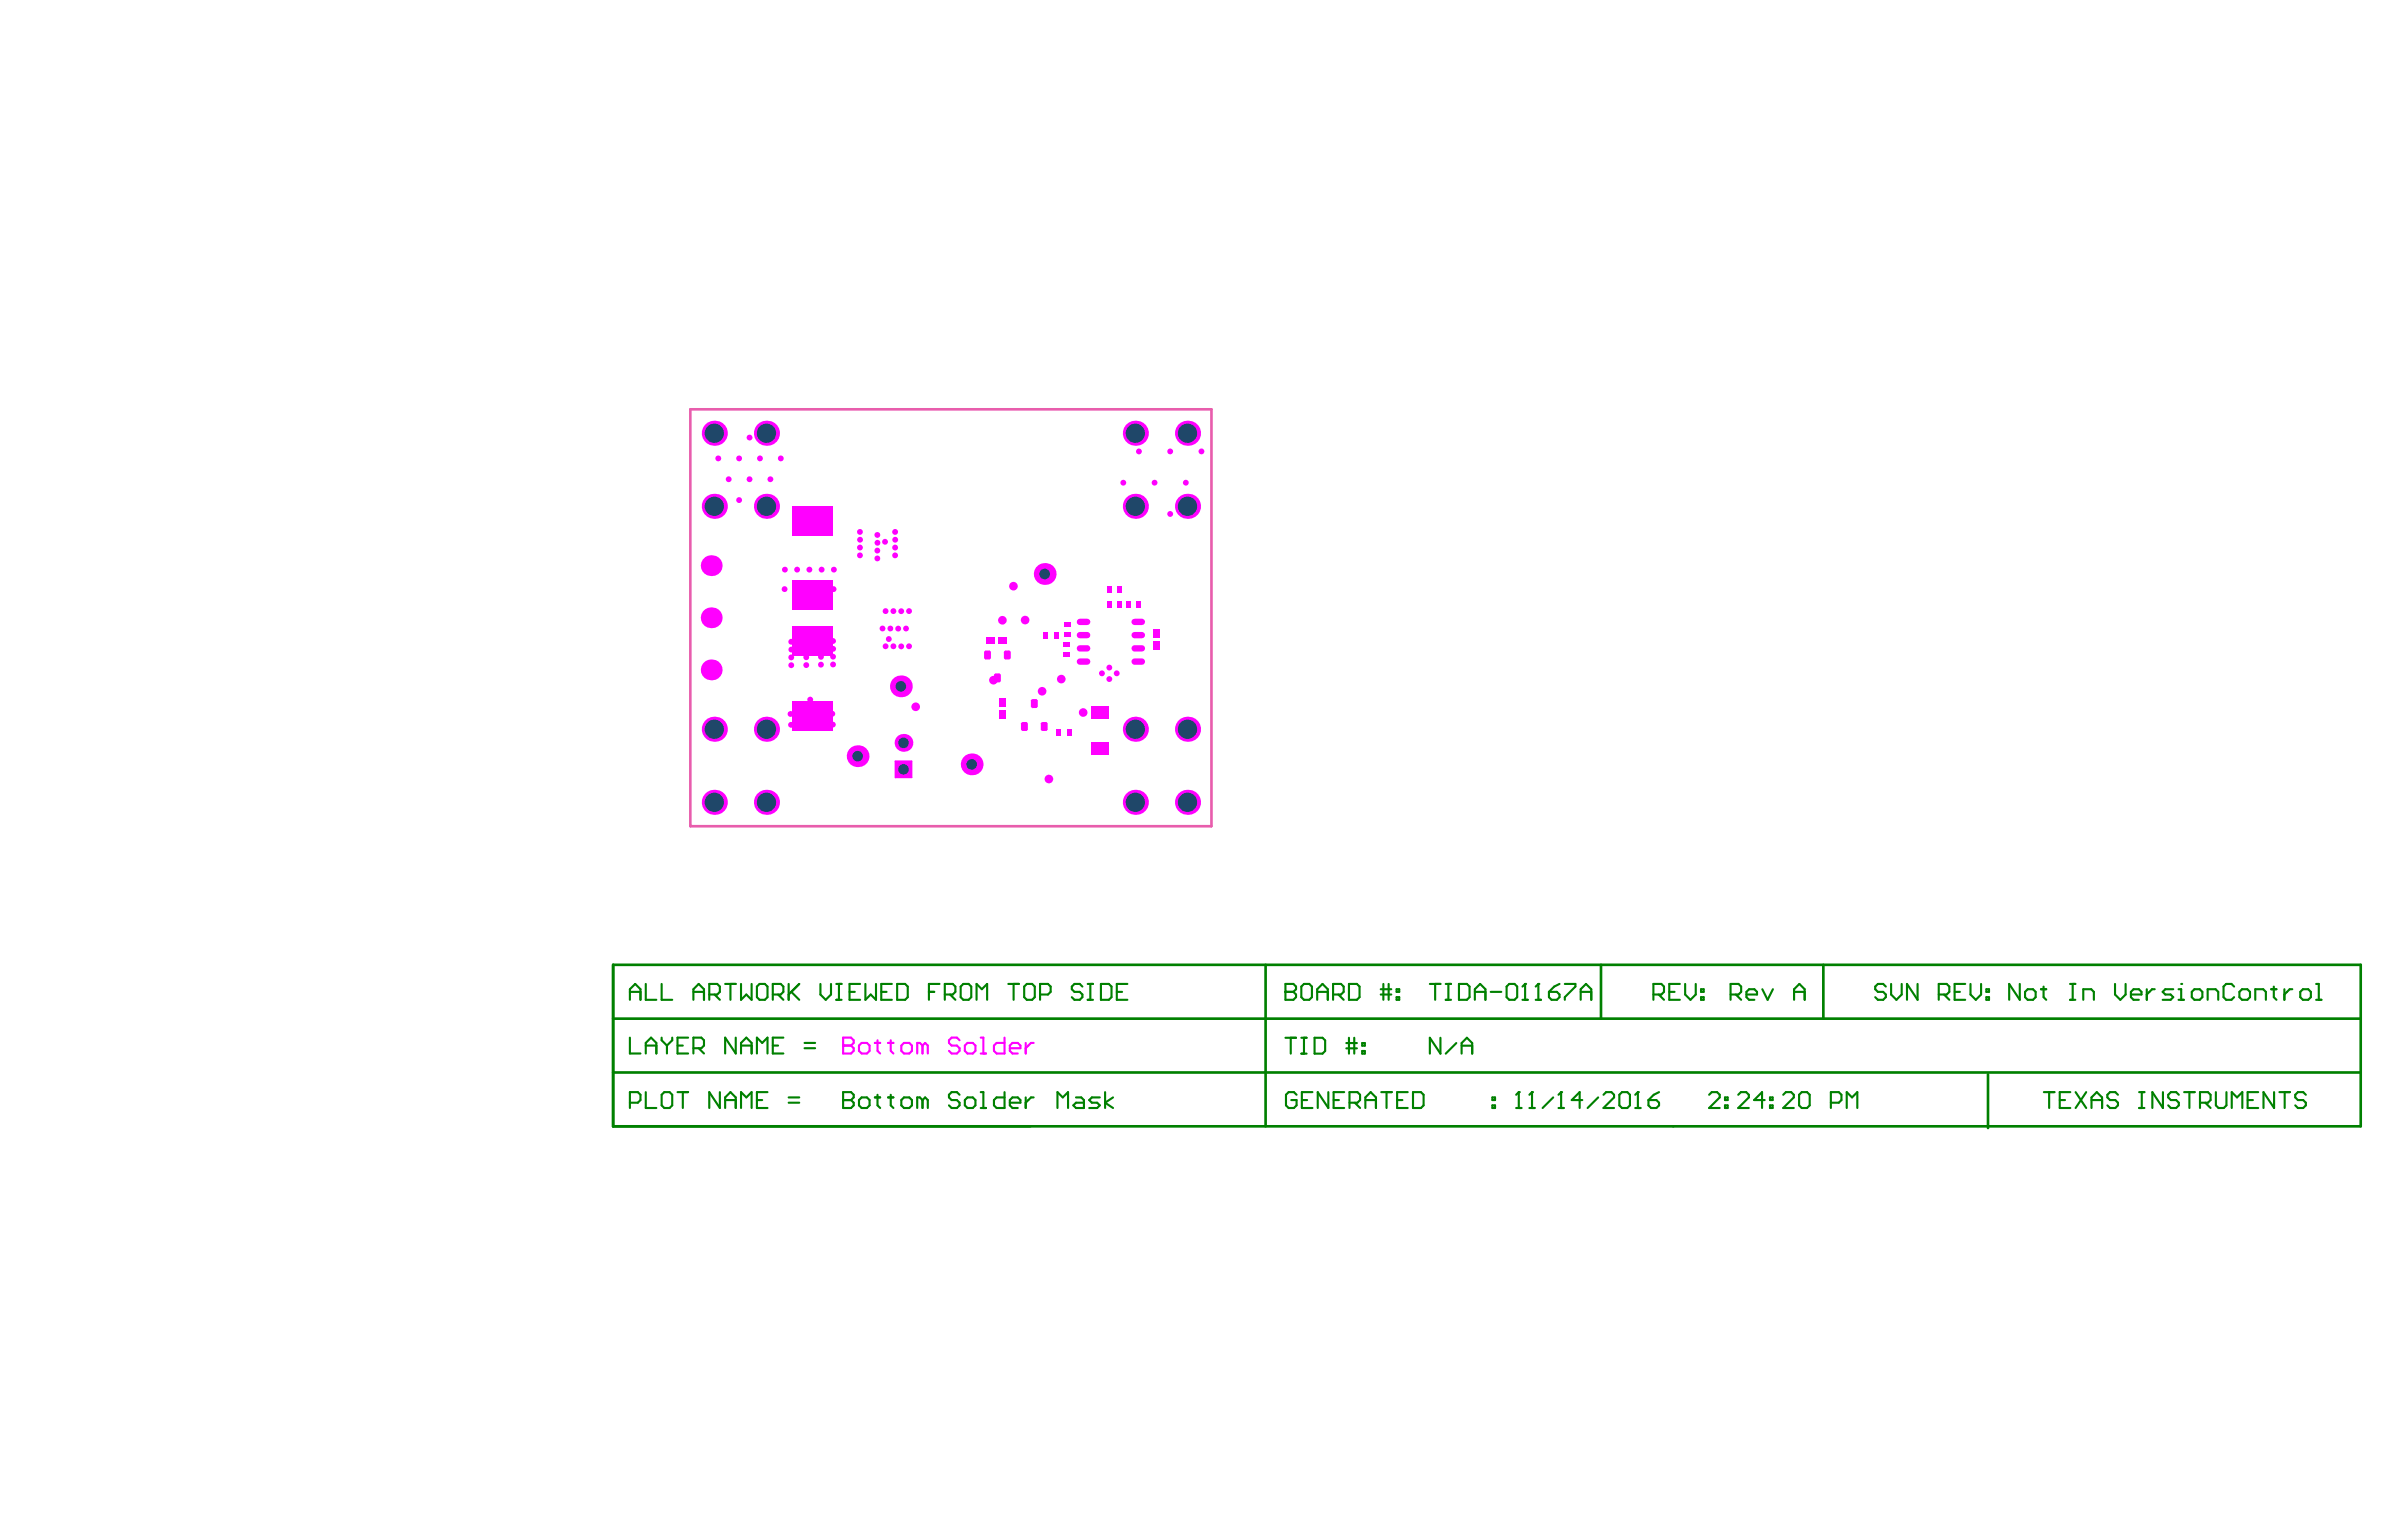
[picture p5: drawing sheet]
<svg xmlns="http://www.w3.org/2000/svg" width="432mm" height="279mm" viewBox="0 0 432 279" stroke-linecap="round" stroke-linejoin="round" font-family="sans-serif">
<path d="M125.1 74.2h94.5v75.6h-94.5z" fill="none" stroke="#e85dac" stroke-width=".48"/>
<path d="M111.1 174.9v29.3h316.8v-29.3h-316.7v29.3M229.4 174.9v29.3M290.2 174.9v9.8M330.5 174.9v9.8M111.1 194.5h316.7M111.1 184.7h316.8M360.4 194.8v9.7" fill="none" stroke="#008000" stroke-width=".48"/>
<g fill="none" stroke="#008000" stroke-width=".38">
<path d="M366.1 178.4v2.9l-1.9-2.9v2.9M367.6 179.4h.9l.5 .4v1l-.5 .5h-.9l-.5-.5v-1zM370 179.4h.9M370.5 178.9v1.9l.4 .5M375.3 178.4h.9M375.7 178.4v2.9M383.4 178.4v1.9l1 1 .9-1v-1.9M389.2 179.4v1.9M390.6 179.4h-.5l-.9 .9M394 179.4h-1.5l-.5 .4 .5 .5h1l.5 .5-.5 .5h-1.5M394.9 179.4h.5v1.9M375.3 181.3h.9"/>
<path d="M377.6 181.3v-1.9h1.5l.5 .4v1.5M386.3 180.3h1.9v-.5l-.5-.4h-.9l-.5 .4v1l.5 .5h.9M394.9 181.3h1"/>
</g>
<circle cx="395.4" cy="178.4" r=".19" fill="#008000"/>
<g fill="none" stroke="#008000" stroke-width=".38">
<path d="M233 178.4v2.9h1.5l.4-.5v-.5l-.4-.5h-1.5M397.8 179.4h1l.4 .4v1l-.4 .5h-1l-.5-.5v-1zM405 178.9l-.5-.5h-.9l-.5 .5v1.9l.5 .5h.9l.5-.5M406.4 179.4h1l.5 .4v1l-.5 .5h-1l-.4-.5v-1zM411.7 179.4h1M412.2 178.9v1.9l.5 .5M414.1 179.4v1.9M415.5 179.4h-.4l-1 .9M417.5 179.4h.9l.5 .4v1l-.5 .5h-.9l-.5-.5v-1zM419.9 178.4h.4v2.9M114.2 199.9h1.4l.5-.4v-1l-.5-.5h-1.4v2.9M117.1 198v2.9h1.9"/>
<path d="M119.9 198.5l.5-.5h1l.5 .5v1.9l-.5 .5h-1l-.5-.5zM122.8 198h1.9M123.8 198v2.9M130.5 198v2.9l-1.9-2.9v2.9M131.5 199.5h1.9M137.2 199.5h1M139.1 198h-1.9v2.9h1.9M143 199.9h1.9M143 199h1.9M235 198.5l-.4-.5h-1l-.5 .5v1.9l.5 .5h1l.4-.5v-.9h-.9M236 199.5h1M237.9 198h-1.9v2.9h1.9"/>
<path d="M240.8 198v2.9l-1.9-2.9v2.9M241.8 199.5h.9M243.7 198h-1.9v2.9h1.9M244.6 199.9h1.5l.4-.4v-1l-.4-.5h-1.5v2.9M245.6 199.9l.9 1M247.5 199.5h1.9M250.4 198h1.9M251.3 198v2.9M253.3 199.5h.9M255.2 198h-1.9v2.9h1.9M256.1 198h1.5l.5 .5v1.9l-.5 .5h-1.5zM270.5 199h.5v.5h-.5z"/>
<path d="M400.2 181.3v-1.9h1.4l.5 .4v1.5M408.8 181.3v-1.9h1.5l.4 .4v1.5M419.9 181.3h.9M131.5 200.9v-1.9l.9-1 1 1v1.9M134.3 200.9v-2.9l1 1 1-1v2.9M247.5 200.9v-1.9l1-1 .9 1v1.9M270.5 200.4h.5v.5h-.5z"/>
</g>
<circle cx="233" cy="179.8" r=".19" fill="#008000"/>
<g fill="none" stroke="#008000" stroke-width=".38">
<path d="M233 178.4h1.5l.4 .5v.5l-.4 .4h-1.5M235.9 178.9l.5-.5h.9l.5 .5v1.9l-.5 .5h-.9l-.5-.5zM238.8 179.8h1.9M244.5 178.4h1.5l.5 .5v1.9l-.5 .5h-1.5zM250.3 179.4h1.9M250.8 178.4v2.9M251.7 178.4v2.9M253.2 179.4h.4v.4h-.4zM302.6 179.8h1M304.5 178.4h-1.9v2.9h1.9M305.5 178.4v1.9l.9 1 1-1v-1.9M308.4 179.4h.4v.4h-.4z"/>
<path d="M319.5 179.4l.9 1.9 1-1.9M325.2 179.8h1.9M114.2 188.1v2.9h1.9M117.1 191v-1.9l.9-1 1 1v1.9M117.1 189.6h1.9M119.9 188.1v.5l1 1M120.9 189.6v1.4M121.9 188.1v.5l-1 1M122.8 189.6h1M124.7 188.1h-1.9v2.9h1.9M125.7 190.1h1.4l.5-.5v-1l-.5-.5h-1.4v2.9M126.7 190.1l.9 .9"/>
<path d="M133.4 188.1v2.9l-1.9-2.9v2.9M134.3 189.6h2M134.3 191v-1.9l1-1 1 1v1.9M137.2 191v-2.9l1 1 .9-1v2.9M140.1 189.6h.9M142 188.1h-1.9v2.9h1.9M145.8 190.1h2M145.8 189.1h2M152.8 198v2.9h1.5l.5-.5v-.5l-.5-.4h-1.5M233 188.2h1.9M234 188.2v2.8M235.9 188.2h1"/>
<path d="M235.9 191h1M236.4 188.2v2.8M238.3 188.2h1.4l.5 .4v2l-.5 .4h-1.4zM238.8 181.3v-1.9l.9-1 1 1v1.9M241.7 180.3h1.4l.5-.5v-.9l-.5-.5h-1.4v2.9M242.6 180.3l1 1M244.1 190.1h1.9M244.1 189.1h1.9M244.5 188.2v2.8M245.5 188.2v2.8M246.9 189.1h.5v.5h-.5zM246.9 190.6h.5v.4h-.5z"/>
<path d="M250.3 180.3h1.9M253.2 180.8h.4v.5h-.4zM261.1 188.2v2.8l-1.9-2.8v2.8M264 189.1l-1.9 1.9M265 189.6h1.9M265 191v-1.9l.9-.9 1 .9v1.9M299.7 180.3h1.5l.4-.5v-.9l-.4-.5h-1.5v2.9M300.7 180.3l.9 1M308.4 180.8h.4v.5h-.4zM309.8 198.5l.5-.5h1l.4 .5v.5l-1.9 1.9h1.9M312.7 199h.5v.5h-.5zM313.7 180.3h1.4l.5-.5v-.9l-.5-.5h-1.4v2.9"/>
<path d="M314.7 180.3l.9 1M315.1 198.5l.5-.5h.9l.5 .5v.5l-1.9 1.9h1.9M316.6 180.3h1.9v-.5l-.5-.4h-.9l-.5 .4v1l.5 .5h.9M319.9 199.5h-1.9l1.4-1.5v2.9M320.9 199h.4v.5h-.4zM323.3 198.5l.4-.5h1l.5 .5v.5l-1.9 1.9h1.9M325.2 181.3v-1.9l1-1 .9 1v1.9M326.1 198.5l.5-.5h1l.5 .5v1.9l-.5 .5h-1l-.5-.5zM331.9 199.9h1.4l.5-.4v-1l-.5-.5h-1.4v2.9M312.7 200.4h.5v.5h-.5zM320.9 200.4h.4v.5h-.4zM334.8 200.9v-2.9l.9 1 1-1v2.9"/>
</g>
<circle cx="152.8" cy="199.5" r=".19" fill="#008000"/>
<g fill="none" stroke="#008000" stroke-width=".38">
<path d="M152.8 198h1.5l.5 .5v.5l-.5 .5h-1.5M156.2 199h1l.4 .5v.9l-.4 .5h-1l-.5-.5v-.9zM158.6 199h1M159.1 198.5v1.9l.5 .5M161 199h1M161.5 198.5v1.9l.5 .5M163.9 199h.9l.5 .5v.9l-.5 .5h-.9l-.5-.5v-.9zM167.2 199.5l-.5-.5h-.4v1.9M167.2 199.5v1.4M167.2 199.5l.5-.5 .5 .5v1.4M173.9 198.5l-.4-.5h-1l-.5 .5v.5l.5 .5h1l.4 .4v.5l-.4 .5h-1l-.5-.5M175.4 199h.9l.5 .5v.9l-.5 .5h-.9l-.5-.5v-.9z"/>
<path d="M177.8 198h.5v2.9M182.1 198v2.9h-1.4l-.5-.5v-.9l.5-.5h1.4M183.1 199.9h1.9v-.4l-.5-.5h-1l-.4 .5v.9l.4 .5h1M185.9 199v1.9M187.4 199h-.5l-1 .9M195.1 199h.9l.5 .5v1.4h-1.4l-.5-.5 .5-.5h1.4M199.4 199h-1.5l-.5 .5 .5 .4h1l.5 .5-.5 .5h-1.5M200.3 198v2.9M201.8 199l-1.5 .9 1.5 1M275.3 198v2.9M177.8 200.9h.9M191.7 200.9v-2.9l1 1 .9-1v2.9"/>
<path d="M274.8 200.9h1"/>
</g>
<circle cx="275.3" cy="198" r=".19" fill="#008000"/>
<path d="M275.3 198l-.5 .5M277.7 198v2.9M277.2 200.9h1" fill="none" stroke="#008000" stroke-width=".38"/>
<circle cx="277.7" cy="198" r=".19" fill="#008000"/>
<path d="M277.7 198l-.5 .5M281.6 199l-2 1.9M283 198v2.9M282.5 200.9h1" fill="none" stroke="#008000" stroke-width=".38"/>
<circle cx="283" cy="198" r=".19" fill="#008000"/>
<path d="M283 198l-.5 .5M286.8 199.5h-1.9l1.5-1.5v2.9M289.7 199l-1.9 1.9M290.7 198.5l.5-.5h.9l.5 .5v.5l-1.9 1.9h1.9M293.6 198.5l.4-.5h1l.5 .5v1.9l-.5 .5h-1l-.4-.5zM296.9 198v2.9M296.4 200.9h1" fill="none" stroke="#008000" stroke-width=".38"/>
<circle cx="296.9" cy="198" r=".19" fill="#008000"/>
<g fill="none" stroke="#008000" stroke-width=".38">
<path d="M259.2 178.4h1.9M260.2 178.4v2.9M262.1 178.4h.9M262.6 178.4v2.9M264.5 178.4h1.4l.5 .5v1.9l-.5 .5h-1.4zM267.4 179.8h1.9M270.2 179.8h2M273.6 178.4h.9l.5 .5v1.9l-.5 .5h-.9l-.5-.5v-1.9zM276.5 178.4v2.9M341.9 178.9l-.5-.5h-1l-.5 .5v.5l.5 .4h1l.5 .5v.5l-.5 .5h-1l-.5-.5M342.8 178.4v1.9l1 1 .9-1v-1.9M347.6 178.4v2.9l-1.9-2.9v2.9"/>
<path d="M354.3 179.8h1M356.2 178.4h-1.9v2.9h1.9M357.2 178.4v1.9l1 1 .9-1v-1.9M360.1 179.4h.5v.4h-.5zM262.1 181.3h.9M267.4 181.3v-1.9l.9-1 1 1v1.9M276 181.3h.9M296.9 198l-.5 .5M298.8 199.5h1.5l.4 .4v.5l-.4 .5h-1l-.5-.5zM300.7 198l-.9 .5-1 1M351.4 180.3h1.5l.5-.5v-.9l-.5-.5h-1.5v2.9M352.4 180.3l1 1"/>
<path d="M360.1 180.8h.5v.5h-.5z"/>
</g>
<circle cx="276.5" cy="178.4" r=".19" fill="#008000"/>
<path d="M276.5 178.4l-.5 .5M278.9 178.4v2.9M278.4 181.3h.9" fill="none" stroke="#008000" stroke-width=".38"/>
<circle cx="278.9" cy="178.4" r=".19" fill="#008000"/>
<g fill="none" stroke="#008000" stroke-width=".38">
<path d="M114.2 179.8h1.9M117.1 178.4v2.9h1.9M119.9 178.4v2.9h2M125.7 179.8h1.9M131.5 178.4h1.9M132.4 178.4v2.9M134.3 178.4v2.9l1-1 1 1v-2.9M137.2 178.9l.5-.5h.9l.5 .5v1.9l-.5 .5h-.9l-.5-.5zM143 178.4v2.9M143.4 179.8l1.5 1.5M144.9 178.4l-1.9 1.9M148.7 178.4v1.9l1 1 .9-1v-1.9"/>
<path d="M151.6 178.4h1M152.1 178.4v2.9M154 179.8h1M155.9 178.4h-1.9v2.9h1.9M156.9 178.4v2.9l.9-1 1 1v-2.9M159.8 179.8h.9M161.7 178.4h-1.9v2.9h1.9M162.6 178.4h1.5l.5 .5v1.9l-.5 .5h-1.5zM168.4 179.8h1M170.3 178.4h-1.9v2.9M174.6 178.4h1l.5 .5v1.9l-.5 .5h-1l-.5-.5v-1.9zM182.8 178.4h1.9"/>
<path d="M183.7 178.4v2.9M186.1 178.4h1l.5 .5v1.9l-.5 .5h-1l-.4-.5v-1.9zM196.2 178.9l-.5-.5h-.9l-.5 .5v.5l.5 .4h.9l.5 .5v.5l-.5 .5h-.9l-.5-.5M197.2 178.4h.9M197.7 178.4v2.9M199.6 178.4h1.4l.5 .5v1.9l-.5 .5h-1.4zM202.4 179.8h1M204.4 178.4h-2v2.9h2M278.9 178.4l-.5 .5M280.8 179.8h1.4l.5 .5v.5l-.5 .5h-.9l-.5-.5zM282.7 178.4l-1 .5-.9 .9M283.7 178.4h1.9v.5l-1.9 1.9v.5"/>
<path d="M286.5 179.8h2M114.2 181.3v-1.9l.9-1 1 1v1.9M125.7 181.3v-1.9l1-1 .9 1v1.9M128.6 180.3h1.4l.5-.5v-.9l-.5-.5h-1.4v2.9M129.5 180.3l1 1M140.1 180.3h1.4l.5-.5v-.9l-.5-.5h-1.4v2.9M141 180.3l1 1M151.6 181.3h1M171.3 180.3h1.4l.5-.5v-.9l-.5-.5h-1.4v2.9M172.2 180.3l1 1M177 181.3v-2.9l1 1 .9-1v2.9M188.5 180.3h1.5l.5-.5v-.9l-.5-.5h-1.5v2.9"/>
<path d="M197.2 181.3h.9M286.5 181.3v-1.9l1-1 1 1v1.9M370.5 198h1.9M371.5 198v2.9M373.4 199.5h.9M375.3 198h-1.9v2.9h1.9M376.3 198l1.9 2.9M378.2 198l-1.9 2.9M379.1 199.5h2M383.9 198.5l-.4-.5h-1l-.5 .5v.5l.5 .5h1l.4 .4v.5l-.4 .5h-1l-.5-.5M387.8 198h.9M388.3 198v2.9"/>
<path d="M392.1 198v2.9l-1.9-2.9v2.9M395 198.5l-.5-.5h-1l-.5 .5v.5l.5 .5h1l.5 .4v.5l-.5 .5h-1l-.5-.5M395.9 198h1.9M396.9 198v2.9M398.8 199.9h1.4l.5-.4v-1l-.5-.5h-1.4v2.9M399.8 199.9l.9 1M401.7 198v2.4l.5 .5h.9l.5-.5v-2.4M407.4 199.5h1M409.4 198h-2v2.9h2M412.2 198v2.9l-1.9-2.9v2.9M413.2 198h1.9M414.2 198v2.9"/>
<path d="M418 198.5l-.5-.5h-.9l-.5 .5v.5l.5 .5h.9l.5 .4v.5l-.5 .5h-.9l-.5-.5M379.1 200.9v-1.9l1-1 1 1v1.9M387.8 200.9h.9M404.6 200.9v-2.9l.9 1 1-1v2.9"/>
</g>
<path d="M152.8 188.1v2.9h1.5l.5-.5v-.4l-.5-.5h-1.5" fill="none" stroke="#f0f" stroke-width=".38"/>
<circle cx="152.8" cy="189.6" r=".19" fill="#f0f"/>
<g fill="none" stroke="#f0f" stroke-width=".38">
<path d="M152.8 188.1h1.5l.5 .5v.5l-.5 .5h-1.5M155.7 189.6l.5-.5h1l.4 .5v.9l-.4 .5h-1l-.5-.5zM158.6 189.1h1M159.1 188.6v1.9l.5 .5M161 189.1h1M161.5 188.6v1.9l.5 .5M163.4 189.6l.5-.5h.9l.5 .5v.9l-.5 .5h-.9l-.5-.5zM167.2 189.6l-.5-.5h-.4v1.9M167.2 189.6v1.4M167.2 189.6l.5-.5 .5 .5v1.4M173.9 188.6l-.4-.5h-1l-.5 .5v.5l.5 .5h1l.4 .5v.4l-.4 .5h-1l-.5-.5M174.9 189.6l.5-.5h.9l.5 .5v.9l-.5 .5h-.9l-.5-.5z"/>
<path d="M177.8 188.1h.5v2.9M177.8 191h.9M182.1 188.1v2.9h-1.4l-.5-.5v-.9l.5-.5h1.4M183.1 190.1h1.9v-.5l-.5-.5h-1l-.4 .5v.9l.4 .5h1M185.9 189.1v1.9M187.4 189.1h-.5l-1 1"/>
</g>
<g fill="#f0f">
<circle cx="199.8" cy="122.1" r=".53"/>
<circle cx="201.1" cy="121" r=".53"/>
<circle cx="201.1" cy="123.1" r=".53"/>
<circle cx="202.4" cy="122.1" r=".53"/>
<circle cx="146.9" cy="126.8" r=".53"/>
<circle cx="148.7" cy="131.4" r=".53"/>
<circle cx="151" cy="131.4" r=".53"/>
<circle cx="143.4" cy="131.4" r=".53"/>
<circle cx="146" cy="131.5" r=".53"/>
<circle cx="145.9" cy="129.5" r=".53"/>
<circle cx="143.3" cy="129.5" r=".53"/>
<circle cx="150.9" cy="129.4" r=".53"/>
<circle cx="148.6" cy="129.4" r=".53"/>
<circle cx="181.7" cy="112.5" r=".78"/>
<circle cx="217.8" cy="81.9" r=".53"/>
<circle cx="212.1" cy="81.9" r=".53"/>
<circle cx="215" cy="87.5" r=".53"/>
<circle cx="212.1" cy="93.2" r=".53"/>
<circle cx="206.5" cy="81.9" r=".53"/>
<circle cx="209.3" cy="87.5" r=".53"/>
<circle cx="203.6" cy="87.5" r=".53"/>
<circle cx="161.1" cy="115.9" r=".53"/>
<circle cx="185.8" cy="112.4" r=".78"/>
<circle cx="151" cy="120.5" r=".53"/>
<circle cx="148.8" cy="120.5" r=".53"/>
<circle cx="146.2" cy="120.6" r=".53"/>
<circle cx="143.4" cy="120.6" r=".53"/>
<circle cx="143.4" cy="119.2" r=".53"/>
<circle cx="146.2" cy="119.2" r=".53"/>
<circle cx="148.8" cy="119.1" r=".53"/>
<circle cx="188.9" cy="125.3" r=".78"/>
<circle cx="151" cy="116.2" r=".53"/>
<circle cx="151" cy="117.6" r=".53"/>
<circle cx="151" cy="119.1" r=".53"/>
<circle cx="143.5" cy="117.8" r=".53"/>
<circle cx="143.4" cy="116.4" r=".53"/>
<circle cx="155.9" cy="96.4" r=".53"/>
<circle cx="155.9" cy="97.9" r=".53"/>
<circle cx="155.9" cy="99.3" r=".53"/>
<circle cx="155.9" cy="100.7" r=".53"/>
<circle cx="159" cy="101.3" r=".53"/>
<circle cx="159" cy="99.8" r=".53"/>
<circle cx="159.1" cy="98.4" r=".53"/>
<circle cx="159" cy="97" r=".53"/>
<circle cx="162.3" cy="100.7" r=".53"/>
<circle cx="162.3" cy="97.9" r=".53"/>
<circle cx="162.3" cy="96.4" r=".53"/>
<circle cx="162.3" cy="99.3" r=".53"/>
<circle cx="162" cy="117.2" r=".53"/>
<circle cx="164.8" cy="117.2" r=".53"/>
<circle cx="163.4" cy="117.2" r=".53"/>
<circle cx="160.5" cy="117.2" r=".53"/>
<circle cx="164.2" cy="114" r=".53"/>
<circle cx="162.8" cy="114" r=".53"/>
<circle cx="161.4" cy="114" r=".53"/>
<circle cx="160" cy="114" r=".53"/>
<circle cx="160.5" cy="110.8" r=".53"/>
<circle cx="162" cy="110.8" r=".53"/>
<circle cx="163.4" cy="110.8" r=".53"/>
<circle cx="164.8" cy="110.8" r=".53"/>
<circle cx="166" cy="128.2" r=".78"/>
<circle cx="151.2" cy="103.3" r=".53"/>
<circle cx="148.9" cy="103.3" r=".53"/>
<circle cx="146.7" cy="103.3" r=".53"/>
<circle cx="142.3" cy="103.3" r=".53"/>
<circle cx="144.5" cy="103.3" r=".53"/>
<circle cx="144.4" cy="106.8" r=".53"/>
<circle cx="142.2" cy="106.8" r=".53"/>
<circle cx="146.7" cy="106.8" r=".53"/>
<circle cx="148.9" cy="106.8" r=".53"/>
<circle cx="151.1" cy="106.8" r=".53"/>
<circle cx="132.1" cy="86.9" r=".53"/>
<circle cx="130.2" cy="83.1" r=".53"/>
<circle cx="134" cy="90.7" r=".53"/>
<circle cx="135.9" cy="86.9" r=".53"/>
<circle cx="134" cy="83.1" r=".53"/>
<circle cx="135.9" cy="79.3" r=".53"/>
<circle cx="139.7" cy="86.9" r=".53"/>
<circle cx="137.8" cy="83.1" r=".53"/>
<circle cx="141.5" cy="83.1" r=".53"/>
<circle cx="160.4" cy="98.2" r=".53"/>
<circle cx="180.1" cy="123.3" r=".78"/>
<circle cx="183.7" cy="106.3" r=".78"/>
<circle cx="192.4" cy="123.1" r=".78"/>
<circle cx="196.4" cy="129.2" r=".78"/>
<circle cx="190.1" cy="141.3" r=".78"/>
<circle cx="129.5" cy="132.2" r="2.28"/>
</g>
<circle cx="129.5" cy="132.2" r="1.75" fill="#1f4769"/>
<circle cx="129.5" cy="91.8" r="2.28" fill="#f0f"/>
<circle cx="129.5" cy="91.8" r="1.75" fill="#1f4769"/>
<circle cx="129.5" cy="78.6" r="2.28" fill="#f0f"/>
<circle cx="129.5" cy="78.6" r="1.75" fill="#1f4769"/>
<path d="M162.3 137.9h2.9l.2 .1v3l-.2 .1h-2.9l-.1-.1v-3z" fill-rule="evenodd" fill="#f0f"/>
<g fill="#f0f">
<path d="M162.2 138h.1zM162.2 137.9h.1v.1h-.1z"/>
<path d="M162.3 141v.1zM162.2 141h.1v.1z"/>
<path d="M165.2 141h.2zM165.2 141h.2l-.2 .1z"/>
<path d="M165.2 137.9v.1zM165.2 137.9l.2 .1h-.2z"/>
</g>
<circle cx="163.8" cy="139.5" r=".96" fill="#1f4769"/>
<circle cx="163.8" cy="134.7" r="1.62" fill="#f0f"/>
<circle cx="163.8" cy="134.7" r=".96" fill="#1f4769"/>
<circle cx="163.3" cy="124.4" r="1.98" fill="#f0f"/>
<circle cx="163.3" cy="124.4" r=".96" fill="#1f4769"/>
<circle cx="176.1" cy="138.6" r="1.98" fill="#f0f"/>
<circle cx="176.1" cy="138.6" r=".96" fill="#1f4769"/>
<circle cx="189.4" cy="104.1" r="1.98" fill="#f0f"/>
<circle cx="189.4" cy="104.1" r=".96" fill="#1f4769"/>
<circle cx="205.8" cy="132.2" r="2.28" fill="#f0f"/>
<circle cx="205.8" cy="132.2" r="1.75" fill="#1f4769"/>
<circle cx="205.8" cy="91.8" r="2.28" fill="#f0f"/>
<circle cx="205.8" cy="91.8" r="1.75" fill="#1f4769"/>
<circle cx="205.8" cy="78.6" r="2.28" fill="#f0f"/>
<circle cx="205.8" cy="78.6" r="1.75" fill="#1f4769"/>
<circle cx="129.5" cy="145.5" r="2.28" fill="#f0f"/>
<circle cx="129.5" cy="145.5" r="1.75" fill="#1f4769"/>
<circle cx="205.8" cy="145.5" r="2.28" fill="#f0f"/>
<circle cx="205.8" cy="145.5" r="1.75" fill="#1f4769"/>
<circle cx="138.9" cy="132.2" r="2.28" fill="#f0f"/>
<circle cx="138.9" cy="132.2" r="1.75" fill="#1f4769"/>
<circle cx="155.5" cy="137.1" r="1.98" fill="#f0f"/>
<circle cx="155.5" cy="137.1" r=".96" fill="#1f4769"/>
<circle cx="138.9" cy="91.8" r="2.28" fill="#f0f"/>
<circle cx="138.9" cy="91.8" r="1.75" fill="#1f4769"/>
<circle cx="138.9" cy="78.6" r="2.28" fill="#f0f"/>
<circle cx="138.9" cy="78.6" r="1.75" fill="#1f4769"/>
<circle cx="215.3" cy="132.2" r="2.28" fill="#f0f"/>
<circle cx="215.3" cy="132.2" r="1.75" fill="#1f4769"/>
<circle cx="215.3" cy="91.8" r="2.28" fill="#f0f"/>
<circle cx="215.3" cy="91.8" r="1.75" fill="#1f4769"/>
<circle cx="215.3" cy="78.6" r="2.28" fill="#f0f"/>
<circle cx="215.3" cy="78.6" r="1.75" fill="#1f4769"/>
<circle cx="138.9" cy="145.5" r="2.28" fill="#f0f"/>
<circle cx="138.9" cy="145.5" r="1.75" fill="#1f4769"/>
<circle cx="215.3" cy="145.5" r="2.28" fill="#f0f"/>
<circle cx="215.3" cy="145.5" r="1.75" fill="#1f4769"/>
<g fill="#f0f">
<path d="M178.7 117.9h.6l.3 .4v.9l-.3 .4h-.6l-.3-.4v-.9z" fill-rule="evenodd"/>
<path d="M181.1 128.8h1.3v1.6h-1.3z" fill-rule="evenodd"/>
<path d="M182.3 117.9h.6l.3 .4v.9l-.3 .4h-.6l-.3-.4v-.9z" fill-rule="evenodd"/>
<path d="M189.1 114.5h.9v1.3h-.9z" fill-rule="evenodd"/>
<path d="M193.4 132.2h.8v1.2h-.8z" fill-rule="evenodd"/>
<path d="M192.8 116.4h1.2v.8h-1.2z" fill-rule="evenodd"/>
<path d="M192.8 118.3h1.2v.8h-1.2z" fill-rule="evenodd"/>
<path d="M192.8 112.8h1.3v.8h-1.3z" fill-rule="evenodd"/>
<path d="M192.8 114.7h1.3v.8h-1.3z" fill-rule="evenodd"/>
<path d="M200.7 109h.8v1.3h-.8z" fill-rule="evenodd"/>
<path d="M200.6 106.3h.9v1.3h-.9z" fill-rule="evenodd"/>
<path d="M204.1 109h.8v1.3h-.8z" fill-rule="evenodd"/>
<path d="M206 109h.9v1.3h-.9z" fill-rule="evenodd"/>
<path d="M209 116.3h1.2v1.6h-1.2z" fill-rule="evenodd"/>
<path d="M209 114h1.2v1.7h-1.2z" fill-rule="evenodd"/>
<path d="M180.9 115.5h1.7v1.2h-1.7z" fill-rule="evenodd"/>
<path d="M181.1 126.5h1.3v1.6h-1.3z" fill-rule="evenodd"/>
<path d="M185.4 130.9h.6l.3 .4v.9l-.3 .3h-.6l-.3-.3v-.9z" fill-rule="evenodd"/>
<path d="M189 130.9h.6l.3 .4v.9l-.3 .3h-.6l-.3-.3v-.9z" fill-rule="evenodd"/>
<path d="M191.5 132.2h.8v1.2h-.8z" fill-rule="evenodd"/>
<path d="M197.8 128.2h3.1v2.1h-3.1z" fill-rule="evenodd"/>
</g>
<g fill="#f0f">
<path d="M178.7 119.2v.4zM178.4 119.2h.3v.4z"/>
<path d="M179.3 119.2h.3zM179.3 119.2h.3l-.1 .3-.2 .1z"/>
<path d="M179.3 117.9v.4zM179.3 117.9l.3 .4h-.3z"/>
<path d="M178.4 118.3h.3zM178.6 118l.1-.1v.4h-.3z"/>
<path d="M182.3 119.2v.4zM182 119.2h.3v.4z"/>
<path d="M182.9 119.2h.3zM182.9 119.2h.3l-.1 .3-.2 .1z"/>
<path d="M182.9 117.9v.4zM182.9 117.9l.3 .4h-.3z"/>
<path d="M182 118.3h.3zM182.1 118l.2-.1v.4h-.3z"/>
<path d="M186 130.9v.4zM186 130.9l.3 .4h-.3z"/>
<path d="M185.1 131.3h.3zM185.2 131l.2-.1v.4h-.3z"/>
<path d="M185.4 132.2v.3zM185.1 132.2h.3v.3z"/>
<path d="M186 132.2h.3zM186 132.2h.3l-.1 .3h-.2z"/>
<path d="M189.6 130.9v.4zM189.6 130.9l.3 .4h-.3z"/>
<path d="M188.7 131.3h.3zM188.8 131l.2-.1v.4h-.3z"/>
<path d="M189 132.2v.3zM188.7 132.2h.3v.3z"/>
<path d="M189.6 132.2h.3zM189.6 132.2h.3l-.2 .3h-.1z"/>
</g>
<path d="M195.8 117.6h1.3" fill="none" stroke="#f0f" stroke-width="1.2"/>
<path d="M191.1 114.5h.8v1.3h-.8z" fill-rule="evenodd" fill="#f0f"/>
<path d="M195.8 112.8h1.3M195.8 115.2h1.3M205.7 112.8h1.3M205.7 115.2h1.3M205.7 117.6h1.3" fill="none" stroke="#f0f" stroke-width="1.2"/>
<g fill="#f0f">
<path d="M202.6 109h.8v1.3h-.8z" fill-rule="evenodd"/>
<path d="M202.6 106.3h.8v1.3h-.8z" fill-rule="evenodd"/>
<path d="M143.7 105.2h7.3v5.4h-7.3z" fill-rule="evenodd"/>
<path d="M143.7 91.7h7.3v5.4h-7.3z" fill-rule="evenodd"/>
<path d="M180.2 122.4l.3-.3h.6l.3 .3v1l-.3 .3h-.6l-.3-.3z" fill-rule="evenodd"/>
<path d="M178.7 115.5h1.6v1.2h-1.6z" fill-rule="evenodd"/>
<path d="M197.8 134.6h3.1v2.2h-3.1z" fill-rule="evenodd"/>
<path d="M187.2 126.8h.6l.3 .3v.9l-.3 .4h-.6l-.3-.4v-.9z" fill-rule="evenodd"/>
</g>
<g fill="#f0f">
<path d="M180.5 123.4v.3zM180.2 123.4h.3v.3z"/>
<path d="M181.1 123.4h.3zM181.1 123.4h.3l-.1 .3h-.2z"/>
<path d="M181.1 122.1v.3zM181.1 122.1l.3 .3h-.3z"/>
<path d="M180.2 122.4h.3zM180.4 122.2l.1-.1v.3h-.3z"/>
<path d="M187.8 126.8v.3zM187.8 126.8l.3 .3h-.3z"/>
<path d="M186.9 127.1h.3zM187 126.8h.2v.3h-.3z"/>
<path d="M187.2 128v.4zM186.9 128h.3v.4z"/>
<path d="M187.8 128h.3zM187.8 128h.3l-.2 .3-.1 .1z"/>
<circle cx="128.9" cy="121.5" r="1.89"/>
<circle cx="128.9" cy="102.6" r="1.89"/>
<circle cx="128.9" cy="112" r="1.89"/>
</g>
<path d="M195.8 120h1.3M205.7 120h1.3" fill="none" stroke="#f0f" stroke-width="1.2"/>
<g fill="#f0f">
<path d="M143.7 127h7.3v5.4h-7.3z" fill-rule="evenodd"/>
<path d="M143.7 113.6h7.3v5.3h-7.3z" fill-rule="evenodd"/>
</g>
</svg>
